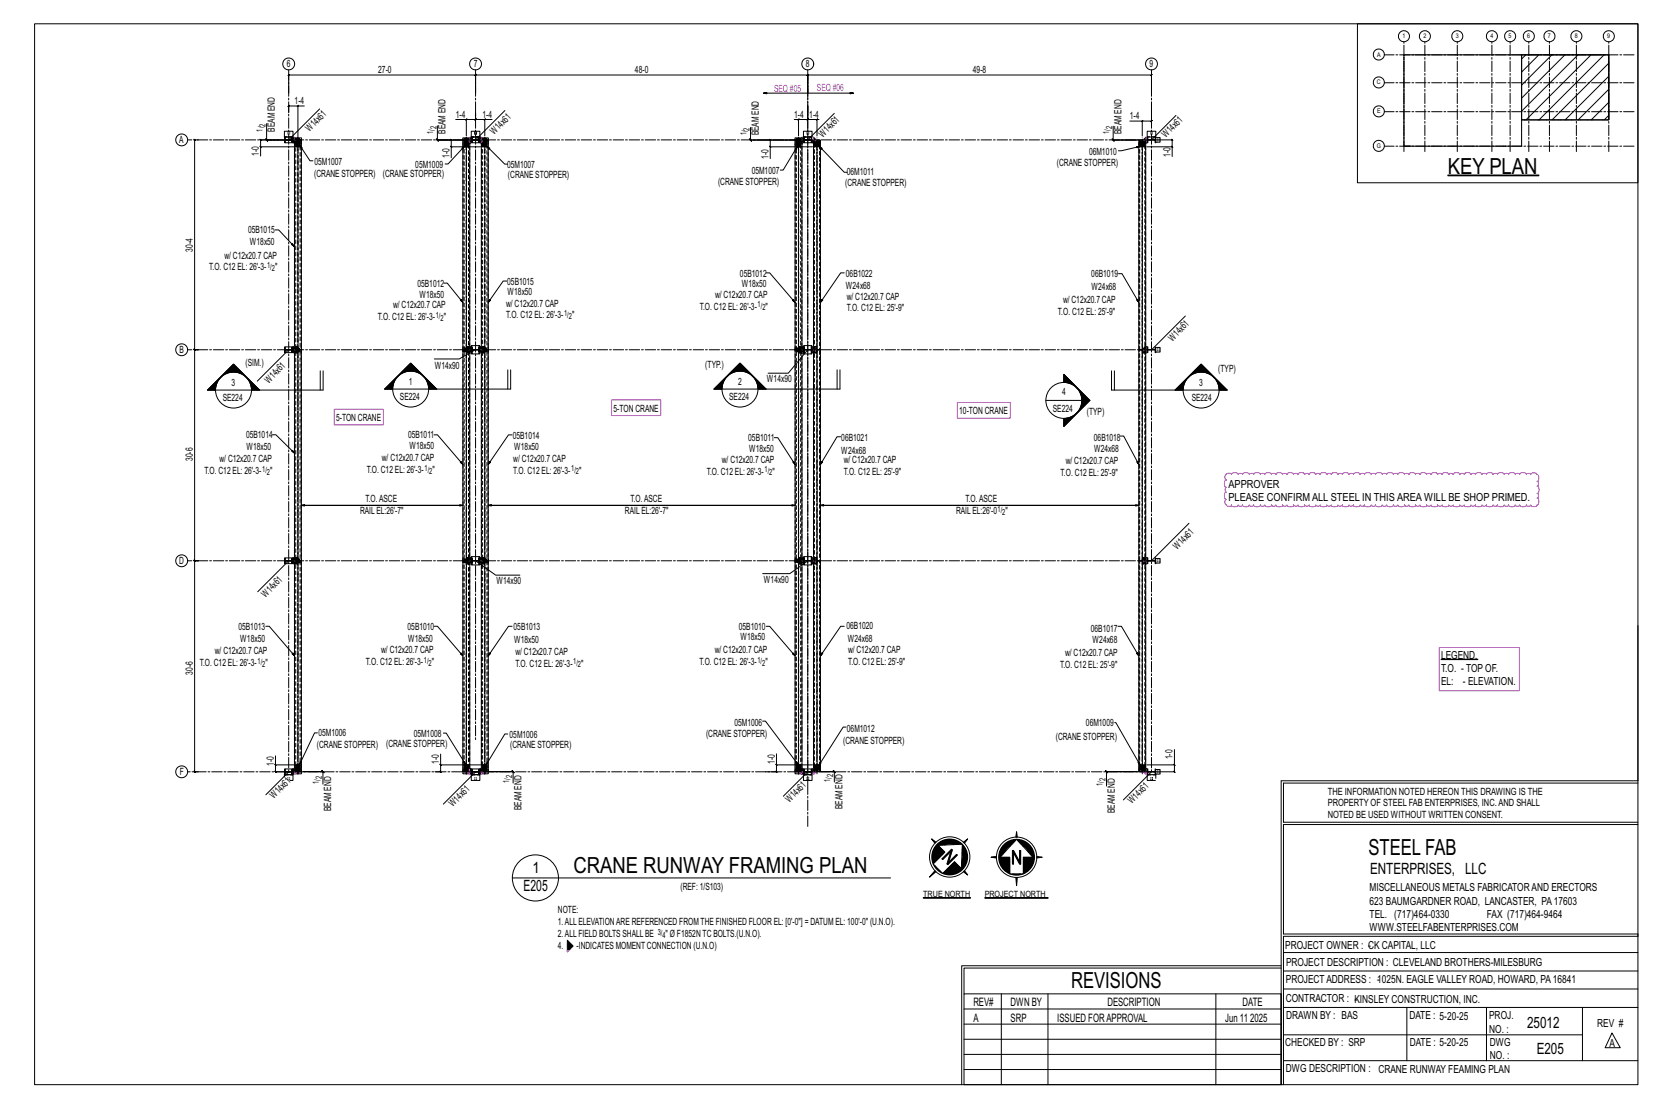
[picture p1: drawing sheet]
<svg xmlns="http://www.w3.org/2000/svg" width="914mm" height="610mm" viewBox="0 0 914 610" stroke-linecap="round" stroke-linejoin="round" font-family="sans-serif">
<defs><g id="words">
<g font-size="12.2">
<text x="797" y="96">KEY PLAN</text>
<text x="753" y="471">STEEL FAB</text>
<text x="316" y="481">CRANE RUNWAY FRAMING PLAN</text>
<text x="590" y="544">REVISIONS</text>
</g>
<g font-size="8.6">
<text x="293" y="481">1</text>
<text x="754" y="481">ENTERPRISES, LLC</text>
<text x="288" y="490">E205</text>
<text x="841" y="566">25012</text>
<text x="846" y="580">E205</text>
</g>
<g font-size="6.4">
<text x="536" y="554">REV#</text>
<text x="556" y="554">DWN BY</text>
<text x="610" y="554">DESCRIPTION</text>
<text x="684" y="554">DATE</text>
<text x="536" y="563">A</text>
<text x="556" y="563">SRP</text>
<text x="582" y="563">ISSUED FORAPPROVAL</text>
<text x="674" y="563">Jun 11</text>
<text x="688" y="563">2025</text>
</g>
<g font-size="6.1">
<text x="676" y="269">APPROVER</text>
<text x="676" y="276">PLEASE CONFIRM ALL STEEL IN THIS AREA WILL BE SHOP PRIMED.</text>
<text x="793" y="363">LEGEND.</text>
<text x="793" y="370">T.O. - TOP OF.</text>
<text x="793" y="377">EL:</text>
<text x="805" y="377">- ELEVATION.</text>
<text x="754" y="491">MISCELLANEOUS METALS FABRICATORAND ERECTORS</text>
<text x="754" y="498">623 BAUMGARDNER ROAD, LANCASTER, PA17603</text>
<text x="754" y="505">TEL. (717)464-0330</text>
<text x="819" y="505">FAX (717)464-9464</text>
<text x="754" y="513">WWW.STEELFABENTERPRISES.COM</text>
<text x="708" y="523">PROJECT OWNER : -CK CAPITAL, LLC</text>
<text x="708" y="532">PROJECT DESCRIPTION : CLEVELAND BROTHERS-MILESBURG</text>
<text x="708" y="541">PROJECTADDRESS : -1025N. EAGLE VALLEY ROAD, HOWARD, PA16841</text>
<text x="708" y="552">CONTRACTOR : -KINSLEY CONSTRUCTION, INC.</text>
<text x="708" y="561">DRAWN BY : BAS</text>
<text x="776" y="561">DATE : 5-20-25</text>
<text x="820" y="561">PROJ.</text>
<text x="820" y="569">NO. :</text>
<text x="879" y="566">REV #</text>
<text x="708" y="576">CHECKED BY : SRP</text>
<text x="776" y="576">DATE : 5-20-25</text>
<text x="820" y="576">DWG</text>
<text x="886" y="577">A</text>
<text x="820" y="583">NO. :</text>
<text x="708" y="590">DWG DESCRIPTION : CRANE RUNWAY FEAMING PLAN</text>
</g>
<g font-size="5.5">
<text x="158" y="37">6</text>
<text x="208" y="40">27-0</text>
<text x="261" y="37">7</text>
<text x="350" y="40">48-0</text>
<text x="444" y="37">8</text>
<text x="536" y="40">49-8</text>
<text x="633" y="37">9</text>
<text x="162" y="57">1-4</text>
<text x="251" y="65">1-4</text>
<text x="266" y="65">1-4</text>
<text x="437" y="65">1-4</text>
<text x="446" y="65">1-4</text>
<text x="622" y="66">1-4</text>
<text x="151" y="72" transform="rotate(-90 151 72)">BEAM END</text>
<text x="170" y="73" transform="rotate(-45 170 73)">W14x61</text>
<text x="245" y="74" transform="rotate(-90 245 74)">BEAM END</text>
<text x="272" y="74" transform="rotate(-45 272 74)">W14x61</text>
<text x="418" y="75" transform="rotate(-90 418 75)">BEAM END</text>
<text x="453" y="76" transform="rotate(-45 453 76)">W14x61</text>
<text x="617" y="74" transform="rotate(-90 617 74)">BEAM END</text>
<text x="642" y="76" transform="rotate(-45 642 76)">W14x61</text>
<text x="99" y="79">A</text>
<text x="142" y="86" transform="rotate(-90 142 86)">1-0</text>
<text x="247" y="87" transform="rotate(-90 247 87)">1-0</text>
<text x="423" y="87" transform="rotate(-90 423 87)">1-0</text>
<text x="600" y="85">06M1010</text>
<text x="644" y="86" transform="rotate(-90 644 86)">1-0</text>
<text x="173" y="91">05M1007</text>
<text x="229" y="92">05M1009</text>
<text x="279" y="93">05M1007</text>
<text x="414" y="96">05M1007</text>
<text x="582" y="92">(CRANE STOPPER)</text>
<text x="173" y="97">(CRANE STOPPER)</text>
<text x="211" y="97">(CRANE STOPPER)</text>
<text x="280" y="98">(CRANE STOPPER)</text>
<text x="395" y="102">(CRANE STOPPER)</text>
<text x="466" y="96">06M1011</text>
<text x="465" y="102">(CRANE STOPPER)</text>
<text x="137" y="129">05B1015</text>
<text x="138" y="135">W18x50</text>
<text x="106" y="139" transform="rotate(-90 106 139)">30-4</text>
<text x="124" y="142">w/ C12x20.7 CAP</text>
<text x="115" y="149">T.O. C12 EL: 26'-3-</text>
<text x="151" y="149">&quot;</text>
<text x="407" y="152">05B1012</text>
<text x="466" y="153">06B1022</text>
<text x="601" y="153">06B1019</text>
<text x="230" y="158">05B1012</text>
<text x="279" y="157">05B1015</text>
<text x="408" y="158">W18x50</text>
<text x="466" y="159">W24x68</text>
<text x="601" y="160">W24x68</text>
<text x="231" y="164">W18x50</text>
<text x="279" y="163">W18x50</text>
<text x="394" y="164">w/ C12x20.7 CAP</text>
<text x="466" y="165">w/ C12x20.7 CAP</text>
<text x="585" y="167">w/ C12x20.7 CAP</text>
<text x="216" y="170">w/ C12x20.7 CAP</text>
<text x="279" y="169">w/ C12x20.7 CAP</text>
<text x="385" y="171">T.O. C12 EL: 26'-3-</text>
<text x="421" y="171">&quot;</text>
<text x="466" y="171">T.O. C12 EL: 25'-9&quot;</text>
<text x="582" y="173">T.O. C12 EL: 25'-9&quot;</text>
<text x="208" y="176">T.O. C12 EL: 26'-3-</text>
<text x="244" y="176">&quot;</text>
<text x="279" y="175">T.O. C12 EL: 26'-3-</text>
<text x="315" y="175">&quot;</text>
<text x="645" y="188" transform="rotate(-45 645 188)">W14x61</text>
<text x="99" y="194">B</text>
<text x="135" y="202">(SIM.)</text>
<text x="239" y="203">W14x90</text>
<text x="388" y="202">(TYP.)</text>
<text x="671" y="205">(TYP)</text>
<text x="128" y="213">3</text>
<text x="148" y="211" transform="rotate(-45 148 211)">W14x61</text>
<text x="225" y="212">1</text>
<text x="406" y="212">2</text>
<text x="422" y="211">W14x90</text>
<text x="660" y="213">3</text>
<text x="123" y="221">SE224</text>
<text x="220" y="220">SE224</text>
<text x="401" y="220">SE224</text>
<text x="585" y="218">4</text>
<text x="656" y="221">SE224</text>
<text x="338" y="227">5-TON CRANE</text>
<text x="580" y="227">SE224</text>
<text x="185" y="232">5-TON CRANE</text>
<text x="528" y="228">10-TON CRANE</text>
<text x="598" y="228">(TYP)</text>
<text x="135" y="241">05B1014</text>
<text x="225" y="241">05B1011</text>
<text x="282" y="242">05B1014</text>
<text x="412" y="243">05B1011</text>
<text x="463" y="243">06B1021</text>
<text x="602" y="243">06B1018</text>
<text x="136" y="248">W18x50</text>
<text x="225" y="247">W18x50</text>
<text x="283" y="248">W18x50</text>
<text x="412" y="249">W18x50</text>
<text x="463" y="250">W24x68</text>
<text x="602" y="249">W24x68</text>
<text x="106" y="254" transform="rotate(-90 106 254)">30-6</text>
<text x="121" y="255">w/ C12x20.7 CAP</text>
<text x="210" y="254">w/ C12x20.7 CAP</text>
<text x="283" y="254">w/ C12x20.7 CAP</text>
<text x="397" y="255">w/ C12x20.7 CAP</text>
<text x="465" y="255">w/ C12x20.7 CAP</text>
<text x="587" y="256">w/ C12x20.7 CAP</text>
<text x="112" y="261">T.O. C12 EL: 26'-3-</text>
<text x="149" y="261">&quot;</text>
<text x="202" y="261">T.O. C12 EL: 26'-3-</text>
<text x="238" y="261">&quot;</text>
<text x="283" y="261">T.O. C12 EL: 26'-3-</text>
<text x="319" y="261">&quot;</text>
<text x="389" y="261">T.O. C12 EL: 26'-3-</text>
<text x="425" y="261">&quot;</text>
<text x="465" y="262">T.O. C12 EL: 25'-9&quot;</text>
<text x="584" y="262">T.O. C12 EL: 25'-9&quot;</text>
<text x="201" y="277">T.O.ASCE</text>
<text x="347" y="277">T.O.ASCE</text>
<text x="531" y="277">T.O.ASCE</text>
<text x="198" y="283">RAILEL:26'-7&quot;</text>
<text x="344" y="283">RAILEL:26'-7&quot;</text>
<text x="526" y="283">RAILEL:26'-0</text>
<text x="554" y="283">&quot;</text>
<text x="648" y="303" transform="rotate(-45 648 303)">W14x61</text>
<text x="99" y="311">D</text>
<text x="273" y="322">W14x90</text>
<text x="421" y="321">W14x90</text>
<text x="146" y="329" transform="rotate(-45 146 329)">W14x61</text>
<text x="131" y="347">05B1013</text>
<text x="224" y="347">05B1010</text>
<text x="283" y="347">05B1013</text>
<text x="407" y="347">05B1010</text>
<text x="466" y="347">06B1020</text>
<text x="601" y="348">06B1017</text>
<text x="132" y="354">W18x50</text>
<text x="225" y="353">W18x50</text>
<text x="408" y="353">W18x50</text>
<text x="467" y="353">W24x68</text>
<text x="210" y="360">w/ C12x20.7 CAP</text>
<text x="283" y="354">W18x50</text>
<text x="394" y="360">w/ C12x20.7 CAP</text>
<text x="467" y="359">w/ C12x20.7 CAP</text>
<text x="602" y="354">W24x68</text>
<text x="118" y="360">w/ C12x20.7 CAP</text>
<text x="284" y="361">w/ C12x20.7 CAP</text>
<text x="467" y="366">T.O. C12 EL: 25'-9&quot;</text>
<text x="586" y="361">w/ C12x20.7 CAP</text>
<text x="106" y="372" transform="rotate(-90 106 372)">30-6</text>
<text x="110" y="367">T.O. C12 EL: 26'-3-</text>
<text x="146" y="367">&quot;</text>
<text x="201" y="366">T.O. C12 EL: 26'-3-</text>
<text x="238" y="366">&quot;</text>
<text x="284" y="367">T.O. C12 EL: 26'-3-</text>
<text x="320" y="367">&quot;</text>
<text x="385" y="366">T.O. C12 EL: 26'-3-</text>
<text x="421" y="366">&quot;</text>
<text x="584" y="368">T.O. C12 EL: 25'-9&quot;</text>
<text x="404" y="400">05M1006</text>
<text x="598" y="400">06M1009</text>
<text x="175" y="405">05M1006</text>
<text x="228" y="406">05M1008</text>
<text x="281" y="407">05M1006</text>
<text x="389" y="406">(CRANE STOPPER)</text>
<text x="466" y="403">06M1012</text>
<text x="581" y="408">(CRANE STOPPER)</text>
<text x="174" y="412">(CRANE STOPPER)</text>
<text x="213" y="411">(CRANE STOPPER)</text>
<text x="281" y="412">(CRANE STOPPER)</text>
<text x="464" y="410">(CRANE STOPPER)</text>
<text x="646" y="418" transform="rotate(-90 646 418)">1-0</text>
<text x="151" y="422" transform="rotate(-90 151 422)">1-0</text>
<text x="242" y="421" transform="rotate(-90 242 421)">1-0</text>
<text x="426" y="420" transform="rotate(-90 426 420)">1-0</text>
<text x="99" y="427">F</text>
<text x="731" y="438">THE INFORMATION NOTED HEREON THIS DRAWING IS THE</text>
<text x="151" y="440" transform="rotate(-45 151 440)">W14x61</text>
<text x="435" y="442" transform="rotate(-45 435 442)">W14x61</text>
<text x="623" y="443" transform="rotate(-45 623 443)">W14x61</text>
<text x="182" y="447" transform="rotate(-90 182 447)">BEAM END</text>
<text x="249" y="445" transform="rotate(-45 249 445)">W14x61</text>
<text x="287" y="446" transform="rotate(-90 287 446)">BEAM END</text>
<text x="464" y="446" transform="rotate(-90 464 446)">BEAM END</text>
<text x="614" y="448" transform="rotate(-90 614 448)">BEAM END</text>
<text x="731" y="444">PROPERTY OF STEEL FAB ENTERPRISES, INC.AND SHALL</text>
<text x="731" y="451">NOTED BE USED WITHOUT WRITTEN CONSENT.</text>
<text x="375" y="490">(REF: 1/S103)</text>
<text x="307" y="503">NOTE:</text>
<text x="307" y="509">1.ALLELEVATIONARE REFERENCED FROMTHE FINISHED FLOOR EL: [0'-0&quot;] = DATUM EL: 100'-0&quot; (U.N.O).</text>
<text x="307" y="516">2.ALLFIELD BOLTS SHALLBE</text>
<text x="366" y="516">&quot; Ø F1852N TC BOLTS.(U.N.O).</text>
<text x="307" y="522">4.</text>
<text x="317" y="522">-INDICATES MOMENT CONNECTION (U.N.O)</text>
</g>
<g font-size="5.5" fill="#f0f">
<text x="426" y="50">SEQ #05</text>
<text x="450" y="50">SEQ #06</text>
</g>
<g font-size="4.8">
<text x="508" y="494">TRUE NORTH</text>
<text x="542" y="494">PROJECT NORTH</text>
</g>
<g font-size="4.7">
<text x="146" y="70" transform="rotate(-90 146 70)">2</text>
<text x="240" y="71" transform="rotate(-90 240 71)">2</text>
<text x="413" y="72" transform="rotate(-90 413 72)">2</text>
<text x="612" y="71" transform="rotate(-90 612 71)">2</text>
<text x="145" y="72" transform="rotate(-90 145 72)">1/</text>
<text x="239" y="74" transform="rotate(-90 239 74)">1/</text>
<text x="411" y="75" transform="rotate(-90 411 75)">1/</text>
<text x="611" y="74" transform="rotate(-90 611 74)">1/</text>
<text x="147" y="148">1/</text>
<text x="150" y="149">2</text>
<text x="417" y="169">1/</text>
<text x="420" y="171">2</text>
<text x="240" y="175">1/</text>
<text x="243" y="177">2</text>
<text x="311" y="174">1/</text>
<text x="313" y="176">2</text>
<text x="144" y="260">1/</text>
<text x="147" y="261">2</text>
<text x="234" y="259">1/</text>
<text x="236" y="261">2</text>
<text x="314" y="260">1/</text>
<text x="317" y="261">2</text>
<text x="421" y="260">1/</text>
<text x="424" y="262">2</text>
<text x="549" y="282">1/</text>
<text x="552" y="283">2</text>
<text x="142" y="365">1/</text>
<text x="233" y="365">1/</text>
<text x="316" y="366">1/</text>
<text x="417" y="365">1/</text>
<text x="144" y="367">2</text>
<text x="236" y="367">2</text>
<text x="318" y="368">2</text>
<text x="420" y="367">2</text>
<text x="176" y="432" transform="rotate(-90 176 432)">1/</text>
<text x="177" y="429" transform="rotate(-90 177 429)">2</text>
<text x="280" y="431" transform="rotate(-90 280 431)">1/</text>
<text x="282" y="429" transform="rotate(-90 282 429)">2</text>
<text x="457" y="431" transform="rotate(-90 457 431)">1/</text>
<text x="459" y="428" transform="rotate(-90 459 428)">2</text>
<text x="609" y="430" transform="rotate(-90 609 430)">2</text>
<text x="607" y="433" transform="rotate(-90 607 433)">1/</text>
<text x="362" y="515">3/</text>
<text x="365" y="516">4</text>
</g>
<g font-size="3.5">
<text x="772" y="21">1</text>
<text x="784" y="21">2</text>
<text x="801" y="21">3</text>
<text x="820" y="21">4</text>
<text x="831" y="21">5</text>
<text x="841" y="21">6</text>
<text x="852" y="21">7</text>
<text x="867" y="21">8</text>
<text x="885" y="21">9</text>
<text x="758" y="31">A</text>
<text x="758" y="47">C</text>
<text x="758" y="62">E</text>
<text x="758" y="81">G</text>
</g>
</g></defs>
<g fill="#000" stroke="#000" stroke-width=".55">
<path d="M797 96h50v1h-50zM793 363h21zM508 494l26 1zM542 494l35 1z"/>
<circle cx="158" cy="73" r=".1"/>
<circle cx="158" cy="74" r=".1"/>
<circle cx="159" cy="74" r=".1"/>
<circle cx="159" cy="73" r=".1"/>
<circle cx="163" cy="76" r=".1"/>
<circle cx="165" cy="76" r=".1"/>
<circle cx="256" cy="76" r=".1"/>
<circle cx="257" cy="76" r=".1"/>
<circle cx="261" cy="74" r=".1"/>
<circle cx="261" cy="73" r=".1"/>
<circle cx="262" cy="74" r=".1"/>
<circle cx="262" cy="73" r=".1"/>
<circle cx="266" cy="76" r=".1"/>
<circle cx="267" cy="76" r=".1"/>
<circle cx="439" cy="76" r=".1"/>
<circle cx="440" cy="76" r=".1"/>
<circle cx="444" cy="73" r=".1"/>
<circle cx="444" cy="74" r=".1"/>
<circle cx="445" cy="73" r=".1"/>
<circle cx="445" cy="74" r=".1"/>
<circle cx="633" cy="73" r=".1"/>
<circle cx="633" cy="74" r=".1"/>
<circle cx="634" cy="74" r=".1"/>
<circle cx="634" cy="73" r=".1"/>
<circle cx="637" cy="77" r=".1"/>
<circle cx="637" cy="78" r=".1"/>
<circle cx="638" cy="77" r=".1"/>
<circle cx="638" cy="78" r=".1"/>
<circle cx="637" cy="192" r=".1"/>
<circle cx="637" cy="193" r=".1"/>
<circle cx="638" cy="192" r=".1"/>
<circle cx="638" cy="193" r=".1"/>
<circle cx="637" cy="308" r=".1"/>
<circle cx="637" cy="309" r=".1"/>
<circle cx="638" cy="308" r=".1"/>
<circle cx="638" cy="309" r=".1"/>
<circle cx="158" cy="428" r=".1"/>
<circle cx="158" cy="429" r=".1"/>
<circle cx="159" cy="428" r=".1"/>
<circle cx="159" cy="429" r=".1"/>
<circle cx="261" cy="428" r=".1"/>
<circle cx="261" cy="429" r=".1"/>
<circle cx="262" cy="428" r=".1"/>
<circle cx="262" cy="429" r=".1"/>
<circle cx="444" cy="428" r=".1"/>
<circle cx="444" cy="429" r=".1"/>
<circle cx="445" cy="428" r=".1"/>
<circle cx="445" cy="429" r=".1"/>
<circle cx="633" cy="428" r=".1"/>
<circle cx="633" cy="429" r=".1"/>
<circle cx="637" cy="425" r=".1"/>
<circle cx="638" cy="425" r=".1"/>
</g>
<g fill="none" stroke="#000" stroke-width=".55">
<path d="M19 13h883v584h-883zM747 13h155v88h-155zM838 30v36h48v-36h-113v50h3M840 30l-2 3M847 30l-9 10M854 30l-16 17M862 30l-24 24M869 30l-31 31M876 30l-36 36M883 30l-36 36M886 35l-32 31M159 51v-10v1v-1h103l-1 1 1-1v10v-10l-1 1 1-1h183l-1 1 1-1v10v-10l-1 1 1-1h189v1v-1v10"/>
<path d="M164 58v1zM164 58h-5v1v-1v4M168 58h-4v19M176 60l-17 17M420 51h50M634 58v9v-1v1h-5M886 56l-10 10M886 49l-17 17M886 42l-24 24M109 77h-2h1h-1v116v-1l1 1h-1h2l-2-1 1 1h-1v116v-1l1 1h-1h2l-2-1 1 1h-1v116h1h-1h2M146 76l1 2zM147 68v9h19"/>
<path d="M147 77h-1l1 1v-1h14M153 77h-10h1h-1v4M157 72h4v3h-4zM157 75v2h4v-2v4v-2h-4v2zM161 76h.1M161 78h.1M161 78v-1h-4v2h4v-1M161 76v-1h-4v2h4v-1M161 77v2zM161 79h1M161 77v-1v1h1M161 76v2"/>
<path d="M161 76h1M161 76h5v2M162 79h.1M162 77h4v116h-4zM163 80h.1M163 76h.1M163 79h.1M163 77h.1M163 76v1M163 80h1M163 79h1M163 77h1"/>
<path d="M163 76h1M164 80h.1M164 79h.1M164 76v1M164 80h-1M164 79h-1M164 76h-1M164 77h-1M164 77h.1M164 76h.1M164 78v2l1 1h-2l1-1zM164 80h1"/>
<path d="M164 79h1M164 77h1M165 79h.1M165 76h-1M165 77h.1M165 80h-1M165 80h.1M165 79h-1M165 76h.1M165 76v1M240 76l1 2zM240 77h8h1h-1v4"/>
<path d="M241 77h-1l1 1v-1h23v-1v1M241 69v8h14M251 66h6v9M255 77h4v116h-4zM256 76h.1M256 80h.1M256 79h.1M256 77h.1M256 76v1M257 76h.1M257 78v2l1 1h-2l1-1zM257 78h-1v3"/>
<path d="M257 66v-1l-1 1zM257 66h5h-1l1-1v1v-4l-1 4 1-1v1h5M257 78h1v3M257 80h.1M257 79h.1M257 77h.1M257 76v1M257 80h1M257 79h1M257 76h1M259 77h.1M259 79h.1"/>
<path d="M259 76h.1M259 76h-4v1M259 78h.1M259 77l1-1v2M259 76v1M259 72h5v3h-5zM259 77l1 2zM260 75v2h4v-2v4v-2h-4v2zM260 76h.1M260 78h.1M260 78v1h4v-1M260 78v-1h3l1 1"/>
<path d="M260 76v1h3l1-1M260 76v-1h4v1M264 76h.1M264 78h.1M264 77v2zM264 77h1M264 79h1M264 76v1M265 76h.1M265 76h4v2M265 79h.1M265 77h4v116h-4z"/>
<path d="M266 80h.1M266 79h.1M266 76h.1M266 77h.1M266 76v1M266 80h1M266 79h1M267 76h-1M267 76h.1M267 78v2l1 1h-2l1-1zM267 78h-1v3M267 66v-1v1z"/>
<path d="M267 78h1v3M267 80h.1M267 79h.1M267 76v1M267 77h.1M267 80h1M267 77h1M267 79h1M267 76h1M268 76v1M268 80h-1M268 79h-1"/>
<path d="M268 76h-1M268 77h-1M268 80h.1M268 77h.1M268 79h.1M268 76h.1M271 66h-4v9M278 61l-16 16M413 76l1 2zM413 70v7h25M413 77l1 1-1-1h34M423 77h1v4"/>
<path d="M437 66h3v9M438 77h4v116h-4zM439 76h.1M439 80h.1M439 79h.1M439 76v1M439 77h.1M439 66l1-1zM440 76h.1M440 78v2l1 1h-3l2-1zM440 66h5h-1l1-1v1v-8l-1 8 1-1v1h5M440 80h.1"/>
<path d="M440 79h.1M440 77h.1M440 76v1M442 77h.1M442 79h.1M442 76h.1M442 76h-4v1M442 78h.1M442 76v1v-1v2M442 72h5v3h-5zM442 77v2zM442 75l1 2h4v-2v4l-1-2h-3l-1 2z"/>
<path d="M443 76h.1M443 78h.1M443 76v-1h4l-1 2h-3v-1M443 78v-1h3l1 2h-4v-1M447 77v2zM447 77h1M447 79h1M448 77h4v116h-4zM448 78h.1M449 80h.1M449 79h.1M449 66l1-1z"/>
<path d="M450 78v2l1 1h-2l1-1zM450 78h-2l1 3M450 78h1v3M450 80h.1M450 79h.1M450 79h1M451 80h-1M451 79h.1M451 80h.1M451 79h-1M451 66h-1v9M459 62l-14 15"/>
<path d="M612 76l1 2zM613 70v7h16M613 77h-1l1 1v-1h13M622 67h7v8M627 77h4v116h-4zM628 80h.1M628 79h.1M628 67l1-1zM629 78v2l1 1h-2l1-1zM629 78h-2l1 3M629 78h1v3M629 80h1"/>
<path d="M629 79h1M630 79h.1M630 80h.1M631 77h1M631 79h1M631 79h.1M632 72h4v3h-4zM632 77v2zM632 75v2h4v-2v4v-2h-4v2zM635 77h10h1h-1v4M636 77v-1h3v2h-3M647 64l-13 13"/>
<path d="M838 66h48v-36h-48v50h-65M886 64l-3 2M143 80l1 1zM162 81h-19v5M163 81v-3h2v3M165 80l6 9h1M248 80l1 1zM256 81l-9 9h-2M265 81h-17v6M268 81l10 9h1M424 80v1zM438 81v-3h3v3"/>
<path d="M439 80l-8 14h-1M447 81h-23v6M451 81l14 14h1M628 81h-2h2l-12 2M631 81h14v5M645 80l1 1zM152 127h1l9 9M244 156h2l9 11M279 155h-2l-8 12M422 150h2l14 17M465 150h-2l-11 17M616 151h2l9 16"/>
<path d="M653 174l-19 19M157 191v2h4v-2v3v-1h-4v1zM159 193l-17 17M161 192h.1M161 194h.1M161 193v1M161 193h.1M161 193h-4v1h4M161 192v-1h-4v2h4v-1M161 193v1zM161 191v1zM161 194h1"/>
<path d="M161 191h1M161 192v1M162 191v3M162 194h.1M162 193h4v116h-4zM162 191h.1M162 192h-1v1h1M166 191v3M255 193h4v116h-4zM255 193h.1M259 191h.1M259 192v1"/>
<path d="M259 194h.1M259 191v3M259 192h.1M259 193h.1M259 193l1 1zM259 191l1 1zM260 190v3h4v-3v5l-1-2h-3v2zM260 194v1h4v-1M260 190h4v2M260 192h.1M260 193v1M260 193h.1"/>
<path d="M260 194h.1M262 193l-9 5h-14M263 193h1M264 192h.1M264 194h.1M264 193v1M264 193h.1M264 192l-1 1-3-1M264 193v1zM264 191v1zM264 192v1M264 194h1"/>
<path d="M264 191h1M265 191v3M265 194h.1M265 193h4v116h-4zM265 191h.1M265 192h-1l1 1M269 191v3M438 193h4v116h-4zM438 193h.1M442 191h.1M442 193h.1M442 194h.1"/>
<path d="M442 192h.1M442 191v3M442 192v1M442 193v1zM442 191v1zM442 190l1 3h3l1-3v5l-1-2h-3l-1 2zM443 190h4l-1 3-3-1M443 192h.1M443 193v1M443 193h.1M443 194h.1M445 193l-11 13h-11"/>
<path d="M446 193l1 2h-4v-1M447 193v1zM447 191v1zM447 193h1M447 194h1M447 191h1M447 192h1M447 191v3M448 193h4v116h-4zM448 191h-1M627 193h4v116h-4zM631 191h.1"/>
<path d="M631 193h1M631 194h1M631 191h1M631 192h1M631 194h.1M631 191v3M632 193v1zM632 191v1zM632 191v2h4v-2v3v-1h-4v1zM636 191h3v3h-3M114 215l15-14 14 14-14-14zM119 214l-1 1"/>
<path d="M119 213l-2 2M119 213l-2 2 2-2M119 212l-3 3M119 211l-3 4M120 211l-5 4M120 210l-5 5M121 209l-6 6M123 206l6-5 5 5M125 206l4-4 3 4M126 205l3-3 2 3M126 205l3-2 2 2M128 205l1-1v1"/>
<path d="M129 203l1 2M129 201l4 5M129 204v1M129 203l-2 2M129 201l-14 14M129 202l-5 4M129 204l1 1M129 204l-2 1M129 202l4 4M129 205h.1M129 202l3 3M129 205h-1"/>
<path d="M129 204l-1 1M137 209l5 6M137 210l5 5M138 211l3 4-3-4M138 212l3 3M138 213l2 2M138 214l2 1M138 214l1 1M138 215h1M176 204v11M178 204v11h-64l15-15 14 15M212 214l14-14 14 14"/>
<path d="M212 214l14-14 14 14-14-14zM216 214h.1M216 213l-1 1M216 212l-2 2M217 212l-3 2M217 211l-3 3M217 211l-4 3M217 210l-4 4M218 209l-6 5M218 208l-6 6M221 206l5-5 5 5M222 205l4-4 4 4"/>
<path d="M223 205l3-3 3 3M224 205l2-3 3 3M224 205l2-3 2 3M224 205l2-2 2 2M226 204h.1M226 203l2 2M226 202l-3 3M226 201l5 5M226 204h1M226 201l-4 4M226 203l1 1M226 203l-1 1"/>
<path d="M226 201l4 4M226 202l3 3M226 202l4 3M234 208l6 6M234 209l6 5M235 209l5 5M235 210l4 4M235 211l4 3M236 211l2 3M236 212l2 2M236 213l2 1M236 213l1 1"/>
<path d="M236 214h1h-1M236 214h.1M280 204v10M281 204v10h-69M393 214l14-14 15 14-15-14zM397 214h.1M398 213l-1 1M398 213l-2 1M398 212l-2 2M398 212l-3 2M398 211l-3 3M398 210l-4 4"/>
<path d="M399 210l-5 4M399 209l-5 5M399 208l-5 6M402 206l5-5 6 5M403 205l4-4 4 4M404 205l3-4 4 4M404 205l3-3 3 3M405 205l2-3 3 3M405 205l2-2 2 2M407 204h1M407 203l2 2M407 202l-3 3"/>
<path d="M407 201l5 5M407 203l1 1M407 203l2 1M407 203l-1 1M407 202l4 3M407 204h.1M407 201l-4 4M407 200l14 14M415 208l6 6M416 209l5 5M416 210l4 4-3-4M417 211l3 3"/>
<path d="M417 212l2 2M417 213l2 1M417 213l1 1M417 214h1M417 214h.1M461 204v10M462 204v10h-69l14-14 15 14M586 206l14 15-14 14 14-14zM586 210l1 1M586 207l5 5M586 209l1 2M586 211v-5l14 15-14 14v-5"/>
<path d="M586 207l4 4M586 210v1M586 208l3 3M586 209l2 2M586 207l4 5M586 206l13 15M588 211l-2-3 3 3M594 215l5 6M595 216l4 5-4 4M595 217l3 4M595 217l3 4-3 3M595 218l3 3"/>
<path d="M595 218l3 3-3 2M595 219l2 2-2 1M595 219l2 2M596 220v1M612 204v11h64l-15-15-14 15M613 204v11M647 215l14-14 14 14-14-14zM651 215h.1M651 214v1M651 214l-1 1M651 213l-1 2M652 213l-3 2"/>
<path d="M652 212l-3 3M652 211l-4 4M652 210l-4 5M653 210l-5 5M653 209l-6 6M656 206l5-5 5 5M657 206l4-4 4 4M658 206l3-4 4 4M658 205l3-3 3 3M659 205l2-2 3 2M659 205l2-2 2 2M661 205v-1l1 1"/>
<path d="M661 203l-1 2M661 201l-5 5M661 204v1M661 203l2 2M661 202l4 4M661 204l-1 1M661 204l2 1M661 202l-4 4M661 205h.1M661 202l-3 3M661 205h1M661 204l1 1"/>
<path d="M661 203l-2 2M661 202l5 4M661 201l-14 14M669 209l6 6M670 210l5 5M670 211l4 4M671 211l3 4M671 212l3 3M671 212l2 3M671 213l2 2-2-2M671 213l2 2M671 213l1 2"/>
<path d="M671 214l1 1M671 214v1M150 239h2l10 11M239 239h2l14 17M282 239h-2l-11 17M576 221h20M586 230v1M587 230l-1 1M587 230l-1 2M588 230l-2 2M588 230l-2 3M589 230l-3 3"/>
<path d="M590 229l-4 5M591 229l-5 5M597 221l-1 1M597 221l-2 1M598 221l-3 2M599 221l-4 3M599 221l-5 4M599 221l-5 5M599 221l-13 14M426 241h2l10 15M463 241h-2l-9 15M617 240h2l8 16"/>
<path d="M166 278h89zM253 278h2l-2 1zM269 278h169zM436 278h2l-2 1zM451 278h176h-175M625 278h2l-2 1zM655 288l-21 21M157 307v2h4v-2v3v-1h-4v1zM159 309l-17 17M161 308h.1M161 310h.1M161 309h.1"/>
<path d="M161 309h-4v1h4M161 308v-1h-4v2h4v-1M161 309v1M161 309v1zM161 307v2zM161 310h1M161 307h1M162 308v2M162 310v1M162 307h.1M162 309h4v116h-4zM162 309h-1h1"/>
<path d="M166 308v2M255 309h4v116h-4zM255 309h.1M259 307h.1M259 309h.1M259 310h.1M259 310v1M259 308v2M259 308h.1M259 309l1 1zM259 307l1 2zM260 307v2h4v-2v4l-1-2h-3v2z"/>
<path d="M260 310v1h4v-1M260 307h4v1M260 308h.1M260 310h.1M260 309v1M260 309h.1M262 309l11 8h13M263 309h1M264 308h.1M264 310h.1M264 309h.1M264 308l-1 1-3-1"/>
<path d="M264 309v1M264 309v1zM264 307v2zM264 310h1M264 307h1M265 308v2M265 310v1M265 307h.1M265 309h4v116h-4zM265 309h-1h1M269 308v2M438 309h4v116h-4z"/>
<path d="M438 309h.1M442 307h.1M442 309h.1M442 310h.1M442 310v1M442 308v2M442 309v1zM442 307v2zM442 307l1 2h3l1-2v4l-1-2h-3l-1 2zM443 307h4l-1 2-3-1M443 308h.1M443 310h.1"/>
<path d="M443 309v1M443 309h.1M445 309l-10 7h-15M446 309l1 2h-4v-1M447 309v1zM447 307v2zM447 309h1M447 310h1M447 307h1M447 308v2M447 310l1 1M448 309h4v116h-4z"/>
<path d="M448 307h-1M627 309h4v116h-4zM631 307h.1M631 309h1M631 310h1M631 307h1M631 310v1M632 309v1zM632 307v2zM632 307v2h4v-2v3v-1h-4v1zM632 307v3M632 309h4"/>
<path d="M636 307v3M636 308h3v2h-3M146 345h2l14 16M239 345h2l14 16M282 345h-2l-11 16M422 345h2l14 16M465 345h-2l-11 16M615 345h2l10 16M902 345v85h-197M420 397h1l18 24M614 398l14 23-2-1 1-1 1 2-1 3h2M152 416v5h10"/>
<path d="M175 404h-2l-8 17M243 415v6h22M244 404h2l10 17M280 404h-2l-10 17M427 415v6h20M466 400h-2l-13 21M647 413v8h-16M151 421l1 1zM152 421v4h-1h1h7l-13 13M157 428v-1h4v3h-1M157 423v2h4v-2v4v-2h-4v2zM161 424h.1"/>
<path d="M161 426h.1M161 424v-1h-4v2h4v-1M161 426v-1h-4v2h4v-1M161 424v1zM161 424h1M161 426h1M162 425h-1v1v-1v1M162 423v1M163 421h2l-1 1v2v-2zM163 421v3h2v-3M163 422h.1M163 423h.1"/>
<path d="M163 422l1 1M163 423h1M163 422h1M164 422h.1M164 423h.1M164 422h-1M164 423h-1M164 426h.1M164 422v1M164 422h1M164 423h1M165 423h-1"/>
<path d="M165 423h.1M165 422h-1M165 422h.1M166 424v2h-5M166 425h12v7M167 425h11l-1-1 1 1M177 424l1 2zM242 421l1 1zM243 421v4h-1h1h-4M255 425v1h4M256 421h2l-1 1v2v-2zM256 421v3h1"/>
<path d="M256 422h.1M256 423h.1M256 422v1M257 426h.1M257 422h.1M257 423h.1M257 422v1M257 422h1M257 423h1M258 421v3h-1M259 423v1M259 424h.1"/>
<path d="M259 425h.1M259 426h.1M259 427h5v3h-5zM259 424l1 1zM260 423v2h4v-2v4v-2h-4v2zM260 424h.1M260 426h.1M260 424v-1h4v1M260 424v1h3l1-1M260 426v-1h3l1 1M260 426v1h4v-1M262 425l-18 18"/>
<path d="M264 424h.1M264 426h.1M264 424v1zM264 425v1v-1M264 424h1M264 425h1M264 425v1M264 426h1M265 426h.1M265 423v1M266 421h2l-1 1v2v-2zM266 421v3h1"/>
<path d="M266 422h.1M266 423h.1M266 422v1M266 422h1M266 423h1M267 423h.1M267 426h.1M267 422h.1M267 422l1 1M267 423h1M267 422h1M268 422h-1"/>
<path d="M268 423h-1M268 422h.1M268 423h.1M268 421v3h-1M269 424v2h-5M269 425h13v6M282 424l1 2zM282 425h1l-1-1v1h-22l-1 1v-1v1M427 421l1 1zM427 421v4h1h-7M438 425v1h4M438 421h3l-1 1v2v-2z"/>
<path d="M438 421v3h3v-3M439 422h.1M439 423h.1M439 422v1M440 426h.1M440 422h.1M440 423h.1M440 422v1M442 425v1v-1v1M442 423v1M442 424h.1M442 426h.1"/>
<path d="M442 427h5v3h-5zM442 424v1zM442 423l1 2h4v-2v4l-1-2h-3l-1 2zM443 425h16v-1l1 1h-1M443 424h.1M443 426h.1M443 424v-1h4l-1 2h-3v-1M443 426v-1h3l1 2h-4v-1M445 425l-14 13M447 424v1zM447 424h1M447 425h1"/>
<path d="M447 424v2M448 423l-1 1M449 421h2l-1 1v2v-2zM449 421l-1 3h2M449 422h.1M449 423h.1M449 422v1M450 425h9v6M450 422h.1M450 423h.1M450 423h1M451 422h-1"/>
<path d="M451 423h.1M451 422v1M451 422h.1M451 421v3h-1M459 424l1 2zM609 424l1 2zM626 425h-17v-1l1 1h-1M628 421h2l-1 1v2v-2zM628 422h.1M628 423h.1M628 422v1M628 424h.1"/>
<path d="M628 423v1M629 425h-20v8M629 422h1M630 423h.1M630 422v1M630 424h.1M630 422h.1M630 423v1M630 421v3h-1M631 423v1M631 424h1M631 425h1"/>
<path d="M632 424v1zM632 423v2h4v-2v4v-2h-4v2zM634 425l-16 16M634 427h-2v3h2M634 428h.1M634 429h.1M636 424h3v2h-3M646 421l1 1zM647 421v4h-1h1h-12M705 430v167M902 431h-195v22h195M560 460v-2v3"/>
<path d="M560 458l-1 3M902 454h-195v60h195v2h-195v81M513 462l2 2M514 476l6-7-4-4h14l-1 13-4-3-6 6-5-5M514 463l1 1M515 479l-3 4 2-2M515 477l3 3M515 480l-1 1M515 464l-2-2 2 2M516 466a9 9 0 0 0-2 9M517 466a9 9 0 0 0-2 9M517 466a8 8 0 0 0-2 8"/>
<path d="M517 467l-1 3-1 4M518 467l-2 3v4M518 467l-2 3v3M518 467l-1 3v3M519 468l-2 2v2M519 468l-1 2-1 2M519 468l-1 4M520 469l-2 2M520 469l-1 1M524 468l-5 5 5-5-2 7 5-5v1l-5 5h-1l2-7M525 465h-3h-2M526 475l-2 1"/>
<path d="M526 465l-3-1-4 1M526 475l-3 2M527 476l-2 1h-2M527 471l-5 5 2-8-5 5M527 476l-2 1-3 1M527 465a8 8 0 0 0-9 0M527 476l-2 2h-3M528 477l-3 1h-3M528 465a9 9 0 0 0-11 0M528 477l-3 2h-4M528 477l-4 2h-3M529 478a8 8 0 0 1-9 2"/>
<path d="M529 478a9 9 0 0 1-9 2M529 465a9 9 0 0 0-12-1 9 9 0 0 0-3 11M530 470v2l-1 3M530 469v3l-1 4M530 468a8 8 0 0 1-1 9M530 467a9 9 0 0 1-1 10M530 466a9 9 0 0 1 0 11 9 9 0 0 1-10 3M530 466a9 9 0 0 1 1 11 9 9 0 0 1-12 4M530 464l3-2-2 2M531 480l1 1M531 480l2 2-3-2M531 479l2 3"/>
<path d="M532 463l-1 1M533 462l-2 2M546 472h3M549 472h-2h2M549 472h-3h1M551 472a9 9 0 0 0 5 8M552 472a8 8 0 0 0 4 7M552 472l1 4 3 3M552 472l1 3 3 3M553 472l1 3 2 3M553 472l1 3 2 2M554 472v3l2 2"/>
<path d="M554 472l1 2 1 2M555 472l1 3M555 472l1 2M556 472v2M556 466l-2 1-1 2M557 465l-3 2-2 3M558 464a8 8 0 0 0-6 7M558 469v7h-1v-8h1l3 7v-7h1v8h-1l-3-6M558 464a9 9 0 0 0-7 7M559 463a9 9 0 0 0-8 9M559 463a9 9 0 0 0-9 7 9 9 0 0 0 6 11M560 461v-1v1"/>
<path d="M560 462l9 10h-6v9h-7v-9h-5zM560 463a9 9 0 0 1 9 7 9 9 0 0 1-6 11M561 463a9 9 0 0 1 7 8 9 9 0 0 1-5 9M561 464a9 9 0 0 1 7 7M561 468v8l-3-8v8M562 464a8 8 0 0 1 6 7M562 468v8l-4-8v8M562 465l3 2 2 3M563 466l2 1 1 2M564 472l-1 2M565 472l-2 3M565 472v2l-2 2"/>
<path d="M565 472v3l-2 2M566 472l-1 3-2 2M566 472v3l-3 3M567 472l-1 4-3 2M567 472l-1 4-3 3M568 472a8 8 0 0 1-5 7M568 472a9 9 0 0 1-5 8M571 472h3M572 472h-1M574 472h-3M282 483h208M515 480l-3 3"/>
<path d="M557 481h5M559 483l1 5M560 483v2M560 483v5v-5M705 533h-174v14M705 532h-176v65M707 535h195M707 525h195M531 547h174v50h-174zM531 556h174M551 547v50M577 547v50"/>
<path d="M669 547v50M707 555h195M707 545h195M774 555v29M818 555v29M871 555v29M531 572h174M531 564h174M707 570h164M887 569l5 8h-8zM531 589h174M531 581h174"/>
<path d="M707 584h195"/>
<circle cx="773" cy="20" r="3"/>
<circle cx="784" cy="20" r="3"/>
<circle cx="802" cy="20" r="3"/>
<circle cx="821" cy="20" r="3"/>
<circle cx="831" cy="20" r="3"/>
<circle cx="842" cy="20" r="3"/>
<circle cx="853" cy="20" r="3"/>
<circle cx="868" cy="20" r="3"/>
<circle cx="886" cy="20" r="3"/>
<circle cx="159" cy="35" r="3"/>
<circle cx="262" cy="35" r="3"/>
<circle cx="445" cy="35" r="3"/>
<circle cx="634" cy="35" r="3"/>
<circle cx="759" cy="30" r="3"/>
<circle cx="759" cy="45" r="3"/>
<circle cx="100" cy="77" r="3"/>
<circle cx="759" cy="61" r="3"/>
<circle cx="759" cy="80" r="3"/>
<circle cx="100" cy="193" r="3"/>
<circle cx="129" cy="215" r="10"/>
<circle cx="226" cy="214" r="10"/>
<circle cx="407" cy="214" r="10"/>
<circle cx="661" cy="215" r="10"/>
<circle cx="586" cy="221" r="10"/>
<circle cx="100" cy="309" r="3"/>
<circle cx="100" cy="425" r="3"/>
<circle cx="523" cy="472" r="11"/>
<circle cx="523" cy="472" r="10"/>
<circle cx="560" cy="472" r="11"/>
<circle cx="560" cy="472" r="10"/>
<circle cx="295" cy="483" r="13"/>
</g>
<g fill="none" stroke="#f0f" stroke-width=".55">
<path d="M162 76v2l1-1M259 76v2l-2-1M265 76v2l1-1M442 76v2l-2-1M448 76v2l1-1M631 76v2l-2-1M162 191v3l1-1M259 191v3l-2-1M265 191v3l1-1M442 191v3l-2-1M448 191v3l1-1M631 191v3l-2-1"/>
<path d="M184 225h27v9h-27zM337 220h27v9h-27zM527 222h29v8h-29zM675 262a2 2 0 0 1 3-1 2.1 2.1 0 0 1 4 0 1.4 1.4 0 0 1 2 0 2.1 2.1 0 0 1 4 0 1.4 1.4 0 0 1 2 0 2.1 2.1 0 0 1 4 0 1.4 1.4 0 0 1 2 0 2.1 2.1 0 0 1 4 0 1.4 1.4 0 0 1 2 0 2.1 2.1 0 0 1 4 0 1.4 1.4 0 0 1 2 0 2.1 2.1 0 0 1 4 0 1.5 1.5 0 0 1 3 0 2.1 2.1 0 0 1 3 0 1.5 1.5 0 0 1 3 0 2.1 2.1 0 0 1 3 0 1.5 1.5 0 0 1 3 0 2.1 2.1 0 0 1 3 0 1.5 1.5 0 0 1 3 0 2.1 2.1 0 0 1 4 0 1.4 1.4 0 0 1 2 0 2.1 2.1 0 0 1 4 0 1.4 1.4 0 0 1 2 0 2.1 2.1 0 0 1 4 0 1.4 1.4 0 0 1 2 0 2.1 2.1 0 0 1 4 0 1.4 1.4 0 0 1 2 0 2.1 2.1 0 0 1 4 0 1.4 1.4 0 0 1 2 0 2.1 2.1 0 0 1 4 0 1.4 1.4 0 0 1 2 0 2.1 2.1 0 0 1 4 0 1.5 1.5 0 0 1 3 0 2.1 2.1 0 0 1 3 0 1.5 1.5 0 0 1 3 0 2.1 2.1 0 0 1 3 0 1.5 1.5 0 0 1 3 0 2.1 2.1 0 0 1 3 0 1.5 1.5 0 0 1 3 0 2.1 2.1 0 0 1 4 0 1.4 1.4 0 0 1 2 0 2.1 2.1 0 0 1 4 0 1.4 1.4 0 0 1 2 0 2.1 2.1 0 0 1 4 0 1.4 1.4 0 0 1 2 0 2.1 2.1 0 0 1 4 0 1.4 1.4 0 0 1 2 0 2.1 2.1 0 0 1 4 0 1.4 1.4 0 0 1 2 0 2.1 2.1 0 0 1 4 0 1.5 1.5 0 0 1 3 0 2.1 2.1 0 0 1 3 0 1.5 1.5 0 0 1 3 0 2.1 2.1 0 0 1 3 0 1.5 1.5 0 0 1 3 0 2.2 2.2 0 0 1 3 0l1 2v2h-1l1 1-1 2h1v2v1l-1 1h1l-1 2a2.6 2.6 0 0 1 0 4l-2 1h-1v-1l-1 1-2-1v1h-2h-1v-1l-2 1-1-1v1h-2h-1v-1l-2 1-1-1v1h-2h-1l-1-1-1 1-1-1v1h-2h-1l-1-1-1 1-1-1v1h-2h-2v-1l-1 1-1-1v1h-2h-2v-1l-1 1-1-1-1 1h-1h-2v-1l-1 1-1-1-1 1h-1h-2v-1l-1 1-2-1v1h-1h-2v-1l-1 1-2-1v1h-1h-2v-1l-2 1-1-1v1h-2h-1v-1l-2 1-1-1v1h-2h-1l-1-1-1 1-1-1v1h-2h-1l-1-1-1 1-1-1v1h-2h-1l-1-1-1 1-1-1v1h-2h-2v-1l-1 1-1-1v1h-2h-2v-1l-1 1-1-1-1 1h-1h-2v-1l-1 1-1-1-1 1h-1h-2v-1l-1 1-2-1v1h-1h-2v-1l-1 1-2-1v1h-1h-2v-1l-2 1-1-1v1h-2h-1v-1l-2 1-1-1v1h-2h-1l-1-1-1 1-1-1v1h-2h-1l-1-1-1 1-1-1v1h-2h-2v-1l-1 1-1-1v1h-2h-2v-1l-1 1-1-1v1h-2h-2v-1l-1 1-1-1-1 1h-1l-2-1a2.2 2.2 0 0 1-3 0 2.2 2.2 0 0 1 0-3 2.2 2.2 0 0 1 0-4 1.5 1.5 0 0 1 0-3 2.2 2.2 0 0 1 0-4h-1zM162 307v3l1-1M259 307v3l-2-1M265 307v3l1-1M442 307v3l-2-1M448 307v3l1-1M631 307v3l-2-1M792 357h44v23h-44zM162 424v2l1-1"/>
<path d="M257 425l2-1v2zM265 424l1 1-1 1zM442 424v2l-2-1M448 424v2l1-1M631 424v2l-2-1M312 523v1l1-1"/>
</g>
<g fill="none" stroke="#000" stroke-width=".55" stroke-dasharray="0 1">
<path d="M773 30h113v36M162 76l1 1-1 1zM257 77l2-1v2zM265 76l1 1-1 1zM440 77l2-1v2zM448 76l1 1-1 1zM631 76v2l-2-1zM838 66h48h-48M838 66v14h-65v-50M838 66v-36h48v36M162 191l1 2-1 1zM257 193l2-2v3z"/>
<path d="M265 191l1 2-1 1zM440 193l2-2v3zM448 191l1 2-1 1zM631 191v3l-2-1zM162 307l1 2-1 1zM259 307v3l-2-1zM265 307l1 2-1 1zM442 307v3l-2-1zM448 307l1 2-1 1zM631 307v3l-2-1zM162 424l1 1-1 1zM257 425l2-1v2z"/>
<path d="M265 424l1 1-1 1zM440 425l2-1v2zM448 424l1 1-1 1zM631 424v2l-2-1zM312 518l4 3-4 3z"/>
</g>
<g fill="none" stroke="#000" stroke-width=".55" stroke-dasharray="5.8 1 1 1">
<path d="M159 38v387M262 38v370M445 38v387M634 38v387h-531M900 30h-138M900 46h-138M634 77h-531M900 62h-138M773 83v-60M784 83v-60M802 83v-60M821 83v-60"/>
<path d="M831 83v-60M842 83v-60M853 83v-60M868 83v-60M886 83v-60M900 80h-138M634 193h-531M634 309h-531M164 426v-350M257 426v-350M267 426v-350M440 426v-350"/>
<path d="M445 433v-392M450 426v-350M629 426v-350M445 455v-21"/>
</g>
<g fill="none" stroke="#000" stroke-width=".55" stroke-dasharray="2 1.4">
<path d="M161 76h.1M161 78h.1M161 75h-4M161 78v-1M161 77v1M161 77h5M161 76h1M162 76h.1M162 78h-1M162 78h.1M162 79v-2M162 77h1v1"/>
<path d="M162 78h1M163 78h.1M163 79h-1M163 80v-3h2v2M163 80h.1M163 79h.1M163 76h.1M163 77h.1M163 77v-1M163 76v1M163 80h1M163 79h1"/>
<path d="M163 78v1M163 77h1v1v-1M163 77v1M163 78v-1M163 78h1M163 77h1M164 76h.1M164 80h.1M164 79h.1M164 77h.1M164 78h.1M164 77v1"/>
<path d="M164 78v-1M164 77v-1M164 76v1M164 77v2M164 78v1h-1M164 78v115M164 78h-2M164 76v1v-1M164 77h1M164 76h1M164 80h1M164 79h1"/>
<path d="M164 78h1M165 78v-1M165 80h.1M165 79h.1M165 77v1M165 78h.1M165 77h.1M165 76h.1M165 77v-1M165 76v1M165 79v2M166 77v116"/>
<path d="M166 78h-2M166 77h-5M255 77h4M256 80h.1M256 80v-3h2v3M256 76h.1M256 79h.1M256 78h.1M256 77h.1M256 77v-1M256 76v1M256 77v1"/>
<path d="M256 78v-1M257 77h.1M257 78v-1M257 78h.1M257 77v1M257 77v116M257 78h-2v-1M257 79v-2M257 76v1v-1M257 76h.1M257 80h.1M257 79h.1"/>
<path d="M257 77v-1M257 76v1M257 80h1M257 79h1M257 78v-1h2M257 78h1M257 77l1 1M257 76h1M258 80v113h-2v-113M259 77v116M259 79h-2v-1M259 78h-2"/>
<path d="M259 79h-2M259 77v2M259 76h.1M259 78h.1M259 76h1zM259 77v1M259 77h-4M259 76h1M259 78h1M260 78h.1M260 78l-1-1M260 76h.1"/>
<path d="M260 78h-1M260 76h-1M264 76h.1M264 78h.1M264 75h-5M264 75h.1M264 78v-1M264 77v1M264 77h5M264 76h1M265 76h.1M265 78h-1"/>
<path d="M265 78h.1M265 79v-2M265 77h1v2M266 79h-1M266 80h.1M266 80v-3h2v3M266 79h.1M266 76h.1M266 78h.1M266 77h.1M266 77v-1M266 76v1"/>
<path d="M266 77h1v1v-1M266 77v1M266 78v-1M266 77h1M266 80h1M266 79h1M266 76h1M266 78h1M266 78l1-1M267 78h-1M267 77h-1M267 78h.1"/>
<path d="M267 77v1M267 77l-1-1M267 76v1M267 76h.1M267 77h.1M267 77v2M267 78v-1M267 78h-2M267 76v1v-1M267 80h.1M267 79h.1M267 77v-1"/>
<path d="M267 80h1M267 79h1M267 78h1M267 77h1M268 76h.1M268 77h.1M268 78h.1M268 77v1M268 80h.1M268 79h.1M268 78v-1M268 77v-1"/>
<path d="M268 76v1M268 80v113h-2v-113M269 77v116M269 78h-2M269 77h-5M438 77h4M438 80v-1M438 79v-2h3v2M439 76h.1M439 80h.1M439 79h.1M439 78h.1"/>
<path d="M439 77h.1M439 77v-1M439 76v1M439 77v1M439 78v-1M440 77h.1M440 78v-1M440 78h.1M440 77v1M440 77v116M440 78h-2v-1M440 79v-2"/>
<path d="M440 76v1v-1M440 76h.1M440 80h.1M440 79h.1M440 77v-1M440 76v1M441 80v113h-3v-112M441 79v1M441 78h.1M441 78h-1M441 77v116M442 79h-2v-2h2"/>
<path d="M442 79h-2M442 77v2M442 76h.1M442 78h.1M442 76h1zM442 78h-1M442 77v1M442 77h-4M442 78h1M442 78v-1M442 76h1M443 76h.1"/>
<path d="M443 78h.1M443 76h-1M443 78h-1M447 75h-5M447 79l1-2M448 77h1v1M448 78h.1M448 79h.1M448 80v-1M448 79v-2h3v2M449 80h.1M449 79h.1"/>
<path d="M449 79h-1M449 78v1h-1M449 77h1v1M450 77v2M450 77v116M450 78v1h-1M450 80h.1M450 79h.1M451 80h.1M451 79h.1M451 79v1M451 80v113h-3v-113"/>
<path d="M452 77v116M627 80h.1M627 80v-1M627 79h.1M627 79v-2h3v2M628 80h.1M628 79h.1M629 77v116M629 79v-2M629 80h1M629 79h1M630 80h.1"/>
<path d="M630 79h.1M630 79h-1M630 78h.1M630 79v1M630 80v113h-3v-113M630 78h1M631 78h.1M631 77v116M631 79h-2v-2h2M631 77v2M631 79h-1M636 78v-2"/>
<path d="M636 75h-4M636 78v-1M163 81v-1M165 81v112h-2v-112M165 81h-2M258 81h-2M268 81h-2M438 81v-1M441 81h-3M161 192h.1M161 194h.1M161 193v1"/>
<path d="M161 193h.1M161 194v-1M161 192v-1v1M161 192l1-1M161 193h5M161 191v1M162 192h-1M162 192l-1-1M162 192h.1M162 193l-1 1M162 193h-1M162 193h.1"/>
<path d="M162 194v-1M162 193h1M162 191h1M162 194h-1M162 192v-1M162 191h2v1M162 193v-116M162 194h.1M162 191h.1M162 191h4M162 193v1M162 191v1"/>
<path d="M162 194h1M162 192h1M162 191l1 1M163 194h.1M163 192h.1M163 191h.1M163 193v1M163 192v-1M163 193h.1M163 191v1M163 193h2v116h-2zM163 193v1h-1"/>
<path d="M163 191v1h-1M163 193h1v1M163 193h1M163 192h1M164 193h.1M164 192h.1M164 193v1M164 191v1M164 193v1zM164 191v1zM164 194h-2M164 193v116"/>
<path d="M164 192h-1M164 193v-116M164 193h1M164 192h1M165 193h.1M165 192h.1M166 193v116M166 194h-4M166 193h-5M255 193v-2h4M255 193h4M255 193v-116"/>
<path d="M256 193h2v116h-2zM256 192h.1M256 193h.1M257 193h.1M257 193v1zM257 191v1zM257 193v116M257 191h2M257 193v-116M257 193v-1M257 192v1M257 192v-1"/>
<path d="M257 194v-1M257 192h.1M257 194v-1h2M257 192v-1h2M257 192h1M257 193h1M258 192h.1M258 194h.1M258 191h.1M258 191v1M258 193v1M258 193h.1"/>
<path d="M258 192v-1M258 194v-1M258 192l1-1M258 191h1M258 194h1M258 193l1 1M258 192h1M258 191l1 1M259 193v116M259 194h-2M259 192h-2M259 191v1v-1"/>
<path d="M259 193v1M259 194h-2v-1M259 191v1M259 192h.1M259 194v-1M259 193h.1M259 194h-4v-1M259 191v1zM259 193v1zM259 193h-4M259 191l1 3-1-1M259 192h1"/>
<path d="M259 193h1M259 194h.1M259 194l1-1M260 192h.1M260 194h.1M260 194v-1M260 193h.1M260 193h-1M260 193v1M260 192h-1M260 194h-1M264 192h.1"/>
<path d="M264 194h.1M264 193v1M264 193h.1M264 192v-1v1M264 194v-1M264 192l1-1M264 193h5M264 191v1M265 192h-1M265 192l-1-1M265 192h.1M265 193l-1 1"/>
<path d="M265 193h-1M265 193h.1M265 194v-1M265 193h1M265 191h1M265 194h-1M265 192v-1M265 191h2v1M265 193v-116M265 194h.1M265 191h.1M265 193v1"/>
<path d="M265 191v1M265 191h4M265 194h1M265 193l1 1M265 192h1M265 191l1 1M266 193h2v116h-2zM266 192h.1M266 193h.1M266 193v1h-1M266 191v1h-1M266 193h1v1"/>
<path d="M266 192h1M266 193h1M267 192h-1M267 192h.1M267 193h-1M267 193h.1M267 191v1M267 193v1M267 193v1zM267 191v1zM267 193v-115v1h-1M267 194h-2"/>
<path d="M267 193v116M267 193v-116M267 192h1M267 193h1M268 192h.1M268 193h.1M269 193v116M269 194h-4M269 193h-5M438 193v-2h4M438 193h4M438 193v-116"/>
<path d="M438 193h3v116h-3zM439 193h.1M439 192h.1M440 193h.1M440 193v1zM440 191v1zM440 193v116M440 191h2M440 193v-116M440 193v-1M440 192v1M440 194v-1"/>
<path d="M440 192v-1M440 192h.1M440 194v-1h2M440 192v-1h2M440 194h-2v-1M441 194h.1M441 192h.1M441 191h.1M441 193v1M441 193h.1M441 191v1M441 194v-1"/>
<path d="M441 192v-1M441 193v116M442 194h-2M442 192h-2M442 191v1v-1M442 193v1M442 194h-2v-1M442 191v1M442 192h.1M442 194v-1M442 193h.1M442 191v1z"/>
<path d="M442 193v1zM442 193h-4M442 191v3v-1M442 194h.1M442 192h1M442 194l1-1M442 193h1M443 192h.1M443 194h.1M443 193v1M443 193h.1M443 192h-1"/>
<path d="M443 194h-1M447 194l1-1M448 193h1M448 191h1M448 192l-1-1M448 191h2v1M448 193v-116M448 194h.1M448 192h.1M448 191h.1M448 193v1M448 193h.1"/>
<path d="M448 191v1M448 194v-1M448 192v-1M448 193h3v116h-3zM449 193v1h-1M449 191v1h-1M449 193h1v1M450 193v1M450 191v1M450 193v116M450 194h-2M450 192h-1"/>
<path d="M450 193v-116M452 193v116M627 193v-116M627 193h3v116h-3zM629 193v116M629 193h.1M629 193v-116M629 194v-1M629 192v-1M629 194v-1h2M629 192v-1h2M630 192h.1"/>
<path d="M630 194h.1M630 191h.1M630 191v1M630 192h1M630 191h1M630 193v1M630 193h.1M630 194v-1M630 194h1M630 193h1M630 191l1 1M631 192h.1"/>
<path d="M631 191h.1M631 194h.1M631 192v-1M631 193v1M631 193h.1M631 191v1M631 193v116M631 194h-2M631 192h-2v-1h2M631 194h-2v-1M636 194v-3M161 308h.1"/>
<path d="M161 310h.1M161 309v1M161 309h.1M161 309v-2v2v-1M161 310v-1M161 309h5M161 308h2M162 308h-1M162 308h.1M162 310h-1M162 310l-1-1M162 310h.1"/>
<path d="M162 310v-1M162 309h1M162 307h1v2h-1M162 309v-2M162 307h2v2h-1M162 309v-116M162 308h1M162 310h1M163 308h.1M163 310h.1M163 308h3M163 309h.1"/>
<path d="M163 309v1h-1M163 309h1v2M163 309v1M163 310v-1M163 308h1M163 309h1M163 310h1M164 308h.1M164 310h.1M164 309h.1M164 310v-1M164 307v2"/>
<path d="M164 309v2M164 309v1zM164 311h-2M164 309v116M164 309v-116M164 308h1M164 309v1M164 310h1M164 309h1M165 308h.1M165 310v-1M165 309h.1"/>
<path d="M165 310h.1M166 309v116M166 310h-4M166 309h-5M255 309v-1h4M255 309h4M255 309v-116M256 308h.1M256 309h.1M256 309v1M256 310h.1M256 310v-1"/>
<path d="M257 309h.1M257 309v1zM257 308h.1M257 309v116M257 307h2M257 309v-116M257 309v-1M257 308v1M257 309v-2M257 311v-2M257 309v1M257 310h.1"/>
<path d="M257 310v-1M257 310v-1h2M257 309v-2h2M257 308h1M257 310l1-1M257 309h1M258 308h.1M258 310h.1M258 308h1M258 310h1M259 309v116M259 310h-2"/>
<path d="M259 309h-2M259 308h.1M259 309v1M259 311h-2v-2M259 307v2M259 310h.1M259 308v1v-2M259 309v1zM259 310h-4v-1M259 309h-4M259 307l1 3-1-1M259 308h1"/>
<path d="M259 310h1M260 308h.1M260 310h.1M260 310h-1M260 308h-1M260 309v1M260 310v-1M264 308h.1M264 310h.1M264 309v1M264 309h.1M264 309v-2v2"/>
<path d="M264 310v-1M264 308h2M264 309v-1M264 309h5M265 308h-1M265 308h.1M265 310h-1M265 310l-1-1M265 310h.1M265 310v-1M265 309h1M265 307h1"/>
<path d="M265 309v-2M265 307h2v2M265 309v-116M265 308h1M265 310h1M266 308h3M266 308h.1M266 309h.1M266 309v1h-1M266 307v2h-1M266 309h1v2M266 309v1"/>
<path d="M266 310v-1M266 310h.1M266 308h1M266 309h1M266 310h1M266 310l1-1M267 308h-1M267 308h.1M267 310h-1M267 309h-1M267 310v-1M267 309h.1"/>
<path d="M267 307v2M267 309v2M267 309v1zM267 311h-2M267 309v116M267 309v-116M267 309v1M267 310h.1M267 308h1M267 309h1M267 310h1M268 308h.1"/>
<path d="M268 310h.1M268 309h.1M268 310v-1M269 309v116M269 310h-4M269 309h-5M438 309v-1h4M438 309h4M438 309v-116M439 309h.1M439 308h.1M439 309v1"/>
<path d="M439 310h.1M439 310v-1M440 309h.1M440 309v1zM440 308h.1M440 309v116M440 307h2M440 309v-116M440 309v-1M440 308v1M440 311v-2M440 309v-2"/>
<path d="M440 309v1M440 310h.1M440 310v-1M440 310v-1h2M440 309v-2h2M441 310h.1M441 308h.1M441 310h-3v-1M441 309v116M442 310h-2M442 309h-2M442 308h.1"/>
<path d="M442 309v1M442 311h-2v-2M442 307v2M442 310h.1M442 310h-1M442 308v1v-2M442 309h-4M442 307v3v-1M442 309v1zM442 308h1zM442 310h1zM442 308h1"/>
<path d="M442 310h1M443 308h.1M443 310h.1M443 309v1M443 308h-1M443 310h-1M443 310v-1M447 310l1-1M448 309h1M448 307h1M448 309l-1-2M448 307h2v2"/>
<path d="M448 309v-116M448 310h.1M448 308h.1M449 309v1h-1M449 307v2h-1M449 309h1v2M450 309v2M450 307v2M450 309v116M450 311h-2M450 309h-1M450 309v-116"/>
<path d="M452 309v116M627 309v-116M629 309v116M629 309h.1M629 307h2M629 309v-116M629 311v-2M629 309v-2M629 310v-1h2M629 309v-2h2M630 310h.1M630 308h.1"/>
<path d="M630 310h1M630 308h1M631 310h.1M631 308h.1M631 309v116M631 310h-2M631 309h-2M631 309v1M631 311h-2v-2M631 307v2M636 310v-2M157 427h4"/>
<path d="M161 424h.1M161 426h.1M161 425v-1v1v-1M161 424h2M161 425h5M161 426h1M162 424h-1M162 424h.1M162 426h.1M162 424h1v1h-1M162 423h1M162 425v-1"/>
<path d="M162 425v-116M162 424h1M163 424h.1M163 421h2M163 421v-112h2v112M163 422v-1M163 423v-1M163 422h.1M163 423h.1M163 423h1M163 425h.1M163 422v1"/>
<path d="M163 424v1M163 424h1M163 422h1M163 425h1M163 425v-1M163 422l1 1M164 422h.1M164 423h.1M164 424v1M164 425v-1M164 424h.1M164 425h.1"/>
<path d="M164 423v-1M164 423v2M164 426v-1v1M164 423v2h-1M164 424h2M164 425v-116M164 424v1v-1M164 422v1M164 423h1M164 422h1M164 425h1M164 424h1"/>
<path d="M165 425v-1M165 422h.1M165 423h.1M165 424v1M165 425h.1M165 424h.1M165 423v-1M165 422v1M165 423v2h-2v-2M165 421v2M166 425h-5M255 425v-1h1"/>
<path d="M255 425h4M255 425v-116M256 424h1M256 421h2M256 421v-112h2v113M256 423v-2M256 423h.1M256 422h.1M256 424h.1M256 425h.1M256 422v1M256 424v1"/>
<path d="M256 425v-1M256 423v-1M257 426v-1v1M257 425h.1M257 424h.1M257 424h2M257 424v-1M257 424v-115M257 424v1M257 425v-1M257 425v-2M257 422h.1"/>
<path d="M257 423h.1M257 422v1M257 423v-1M257 422h1M257 423h1M257 423l1-1M257 425v-1v1M257 425l1-1M257 424h1M258 422h.1M258 422v3h-2v-2M258 423h1"/>
<path d="M259 425h-2v-1M259 424h.1M259 424v1M259 426h.1M259 424h1zM259 426h1zM259 424v1v-1M259 425h-4M259 424l1 1M259 424h1M259 426h1M259 427h5"/>
<path d="M260 424h.1M260 426h.1M260 426h-1M260 424h-1M264 424h.1M264 426h.1M264 425v-1v1M264 424h2M264 425v-1M264 425h5M264 426h1M265 424h-1"/>
<path d="M265 424h.1M265 426h.1M265 424h1v1h-1M265 423h1M265 425v-1M265 425v-116M265 424h1M266 424h.1M266 421h2M266 421v-112h2v113M266 423v-2M266 423h.1"/>
<path d="M266 422h.1M266 425h.1M266 422v1M266 424v1M266 424h1M266 425v-1M266 423v-1M266 422h1M266 423h1M266 423l1-1M266 425h1M266 425l1-1"/>
<path d="M267 424h-1M267 425v-1M267 424h.1M267 423h.1M267 423v2M267 426v-1v1M267 425h.1M267 423v2h-1M267 424h2M267 425v-116M267 424v1v-1M267 422h.1"/>
<path d="M267 422v1M267 423h1M267 422h1M267 424v1M267 425h1M267 424h1M267 423v-1M267 422l1 1M268 425h.1M268 425v-1M268 424h.1M268 422h.1"/>
<path d="M268 423h.1M268 423v-1M268 422v3h-2v-2M269 425h-5M438 425v-1M438 425h4M438 425v-116M438 424h2M438 421h3M438 421v-112h3v112M438 423v-1M438 422v-1"/>
<path d="M438 423h.1M439 424h.1M439 422h.1M439 423h.1M439 425h.1M439 422v1M439 424v1M439 423v-1M439 425v-1M440 426v-1v1M440 425h.1M440 424h.1"/>
<path d="M440 424h2M440 424v-1M440 425v-116M440 424v1M440 425v-1M440 425v-2M440 422h.1M440 423h.1M440 422v1M440 423v-1M440 424h1M440 423h1"/>
<path d="M441 424h1M441 422v1M441 421v1M441 423h.1M441 423v2h-3v-2M441 423h1M441 424h.1M442 424h.1M442 425h-2v-1M442 424v1M442 426h.1M442 424h1z"/>
<path d="M442 426h1zM442 425h-4M442 425v-1M442 427h5M442 424h1M442 426h1M443 424h.1M443 426h.1M443 424h-1M443 426h-1M448 424h1v1M448 425l-1-1"/>
<path d="M448 423h1M448 425v-116M448 424h.1M448 422h.1M448 423v-1M448 423h.1M448 422v-113h3v113M449 422h.1M449 423h.1M449 422v1M449 423v-1M449 423h1"/>
<path d="M449 425h-1M450 423v2M450 423v2h-1M450 425v-116M450 422h.1M450 423h.1M451 422v1M451 422h.1M451 423h.1M451 423v-1M451 423v2h-3v-2M627 425v-116"/>
<path d="M627 424v-1M627 423v-1M627 422v-113h3v113M628 422h.1M628 423h.1M628 424v-1M628 422v1M628 424h.1M628 423v1M628 423v-1M629 424v-1h1M629 425v-116"/>
<path d="M629 425v-2M629 422h1M629 423h1M629 424h.1M629 425v-1M629 424l1-1M630 424h.1M630 422h.1M630 424v-1M630 423h.1M630 422v1M630 423v1"/>
<path d="M630 423v-1M630 424h1M630 423h1M630 424v1h-3v-1M631 424h.1M631 425h-2v-1M631 424v1M632 427h4M634 427h2M634 428h.1M634 429h.1M636 426v-2"/>
<path d="M636 427v3h-2"/>
<circle cx="162" cy="78" r=".1"/>
<circle cx="163" cy="78" r=".1"/>
<circle cx="163" cy="80" r=".1"/>
<circle cx="163" cy="79" r=".1"/>
<circle cx="165" cy="78" r=".1"/>
<circle cx="165" cy="79" r=".1"/>
<circle cx="165" cy="80" r=".1"/>
<circle cx="256" cy="78" r=".1"/>
<circle cx="256" cy="79" r=".1"/>
<circle cx="256" cy="80" r=".1"/>
<circle cx="257" cy="79" r=".1"/>
<circle cx="257" cy="80" r=".1"/>
<circle cx="257" cy="78" r=".1"/>
<circle cx="258" cy="78" r=".1"/>
<circle cx="261" cy="74" r=".1"/>
<circle cx="261" cy="73" r=".1"/>
<circle cx="262" cy="74" r=".1"/>
<circle cx="262" cy="73" r=".1"/>
<circle cx="265" cy="78" r=".1"/>
<circle cx="266" cy="78" r=".1"/>
<circle cx="266" cy="80" r=".1"/>
<circle cx="266" cy="79" r=".1"/>
<circle cx="267" cy="78" r=".1"/>
<circle cx="267" cy="80" r=".1"/>
<circle cx="267" cy="79" r=".1"/>
<circle cx="439" cy="78" r=".1"/>
<circle cx="439" cy="80" r=".1"/>
<circle cx="439" cy="79" r=".1"/>
<circle cx="440" cy="80" r=".1"/>
<circle cx="440" cy="79" r=".1"/>
<circle cx="440" cy="78" r=".1"/>
<circle cx="441" cy="78" r=".1"/>
<circle cx="449" cy="80" r=".1"/>
<circle cx="449" cy="79" r=".1"/>
<circle cx="451" cy="80" r=".1"/>
<circle cx="451" cy="79" r=".1"/>
<circle cx="628" cy="79" r=".1"/>
<circle cx="628" cy="80" r=".1"/>
<circle cx="630" cy="79" r=".1"/>
<circle cx="630" cy="80" r=".1"/>
<circle cx="630" cy="78" r=".2"/>
<circle cx="162" cy="192" r=".1"/>
<circle cx="162" cy="194" r=".1"/>
<circle cx="163" cy="193" r=".1"/>
<circle cx="163" cy="192" r=".1"/>
<circle cx="165" cy="193" r=".1"/>
<circle cx="165" cy="192" r=".1"/>
<circle cx="256" cy="192" r=".1"/>
<circle cx="256" cy="193" r=".1"/>
<circle cx="257" cy="193" r=".1"/>
<circle cx="257" cy="192" r=".1"/>
<circle cx="258" cy="194" r=".1"/>
<circle cx="258" cy="192" r=".1"/>
<circle cx="265" cy="192" r=".1"/>
<circle cx="265" cy="194" r=".1"/>
<circle cx="266" cy="192" r=".1"/>
<circle cx="266" cy="193" r=".1"/>
<circle cx="267" cy="192" r=".1"/>
<circle cx="267" cy="193" r=".1"/>
<circle cx="439" cy="193" r=".1"/>
<circle cx="439" cy="192" r=".1"/>
<circle cx="440" cy="193" r=".1"/>
<circle cx="440" cy="192" r=".1"/>
<circle cx="441" cy="194" r=".1"/>
<circle cx="441" cy="192" r=".1"/>
<circle cx="448" cy="192" r=".1"/>
<circle cx="448" cy="194" r=".1"/>
<circle cx="630" cy="192" r=".2"/>
<circle cx="630" cy="194" r=".1"/>
<circle cx="162" cy="310" r=".1"/>
<circle cx="162" cy="308" r=".2"/>
<circle cx="163" cy="308" r=".1"/>
<circle cx="163" cy="309" r=".1"/>
<circle cx="165" cy="308" r=".1"/>
<circle cx="165" cy="309" r=".1"/>
<circle cx="256" cy="308" r=".1"/>
<circle cx="256" cy="309" r=".1"/>
<circle cx="257" cy="309" r=".1"/>
<circle cx="257" cy="308" r=".1"/>
<circle cx="258" cy="310" r=".1"/>
<circle cx="258" cy="308" r=".1"/>
<circle cx="265" cy="310" r=".1"/>
<circle cx="265" cy="308" r=".1"/>
<circle cx="266" cy="309" r=".1"/>
<circle cx="266" cy="308" r=".1"/>
<circle cx="267" cy="308" r=".1"/>
<circle cx="267" cy="309" r=".1"/>
<circle cx="439" cy="308" r=".1"/>
<circle cx="439" cy="309" r=".1"/>
<circle cx="440" cy="309" r=".1"/>
<circle cx="440" cy="308" r=".1"/>
<circle cx="441" cy="310" r=".1"/>
<circle cx="441" cy="308" r=".1"/>
<circle cx="448" cy="310" r=".1"/>
<circle cx="448" cy="308" r=".1"/>
<circle cx="630" cy="310" r=".1"/>
<circle cx="630" cy="308" r=".1"/>
<circle cx="162" cy="424" r=".2"/>
<circle cx="162" cy="424" r=".1"/>
<circle cx="163" cy="424" r=".1"/>
<circle cx="163" cy="422" r=".1"/>
<circle cx="163" cy="423" r=".1"/>
<circle cx="165" cy="424" r=".1"/>
<circle cx="165" cy="422" r=".1"/>
<circle cx="165" cy="423" r=".1"/>
<circle cx="256" cy="424" r=".1"/>
<circle cx="256" cy="423" r=".1"/>
<circle cx="256" cy="422" r=".1"/>
<circle cx="257" cy="424" r=".1"/>
<circle cx="257" cy="422" r=".1"/>
<circle cx="257" cy="423" r=".1"/>
<circle cx="258" cy="424" r=".2"/>
<circle cx="258" cy="424" r=".1"/>
<circle cx="265" cy="424" r=".2"/>
<circle cx="265" cy="424" r=".1"/>
<circle cx="266" cy="424" r=".1"/>
<circle cx="266" cy="422" r=".1"/>
<circle cx="266" cy="423" r=".1"/>
<circle cx="267" cy="424" r=".1"/>
<circle cx="267" cy="422" r=".1"/>
<circle cx="267" cy="423" r=".1"/>
<circle cx="439" cy="424" r=".1"/>
<circle cx="439" cy="422" r=".1"/>
<circle cx="439" cy="423" r=".1"/>
<circle cx="440" cy="424" r=".1"/>
<circle cx="440" cy="423" r=".1"/>
<circle cx="440" cy="422" r=".1"/>
<circle cx="441" cy="424" r=".1"/>
<circle cx="441" cy="424" r=".2"/>
<circle cx="448" cy="424" r=".2"/>
<circle cx="449" cy="423" r=".1"/>
<circle cx="449" cy="422" r=".1"/>
<circle cx="451" cy="422" r=".1"/>
<circle cx="451" cy="423" r=".1"/>
<circle cx="628" cy="422" r=".1"/>
<circle cx="628" cy="423" r=".1"/>
<circle cx="630" cy="422" r=".1"/>
<circle cx="630" cy="423" r=".1"/>
<circle cx="630" cy="424" r=".2"/>
</g>
<g fill="#030003" stroke="#030003" stroke-width=".55">
<path d="M265 424l1 1-1 1z"/>
<path d="M259 424v2l-2-1z"/>
<path d="M162 424l1 1-1 1z"/>
<path d="M448 424l1 1-1 1z"/>
<path d="M442 424v2l-2-1z"/>
<path d="M631 424v2l-2-1z"/>
<path d="M631 307v3l-2-1z"/>
<path d="M448 307l1 2-1 1z"/>
<path d="M442 307v3l-2-1z"/>
<path d="M265 307l1 2-1 1z"/>
<path d="M257 309l2-2v3z"/>
<path d="M162 307l1 2-1 1z"/>
<path d="M162 191l1 2-1 1z"/>
<path d="M265 191l1 2-1 1z"/>
<path d="M257 193l2-2v3z"/>
<path d="M448 191l1 2-1 1z"/>
<path d="M442 191v3l-2-1z"/>
<path d="M631 191v3l-2-1z"/>
<path d="M631 76v2l-2-1z"/>
<path d="M448 76l1 1-1 1z"/>
<path d="M442 76v2l-2-1z"/>
<path d="M265 76l1 1-1 1z"/>
<path d="M257 77l2-1v2z"/>
<path d="M162 76l1 1-1 1z"/>
<path d="M312 518l4 3-4 3z"/>
</g>
<use href="#words"/>
</svg>
